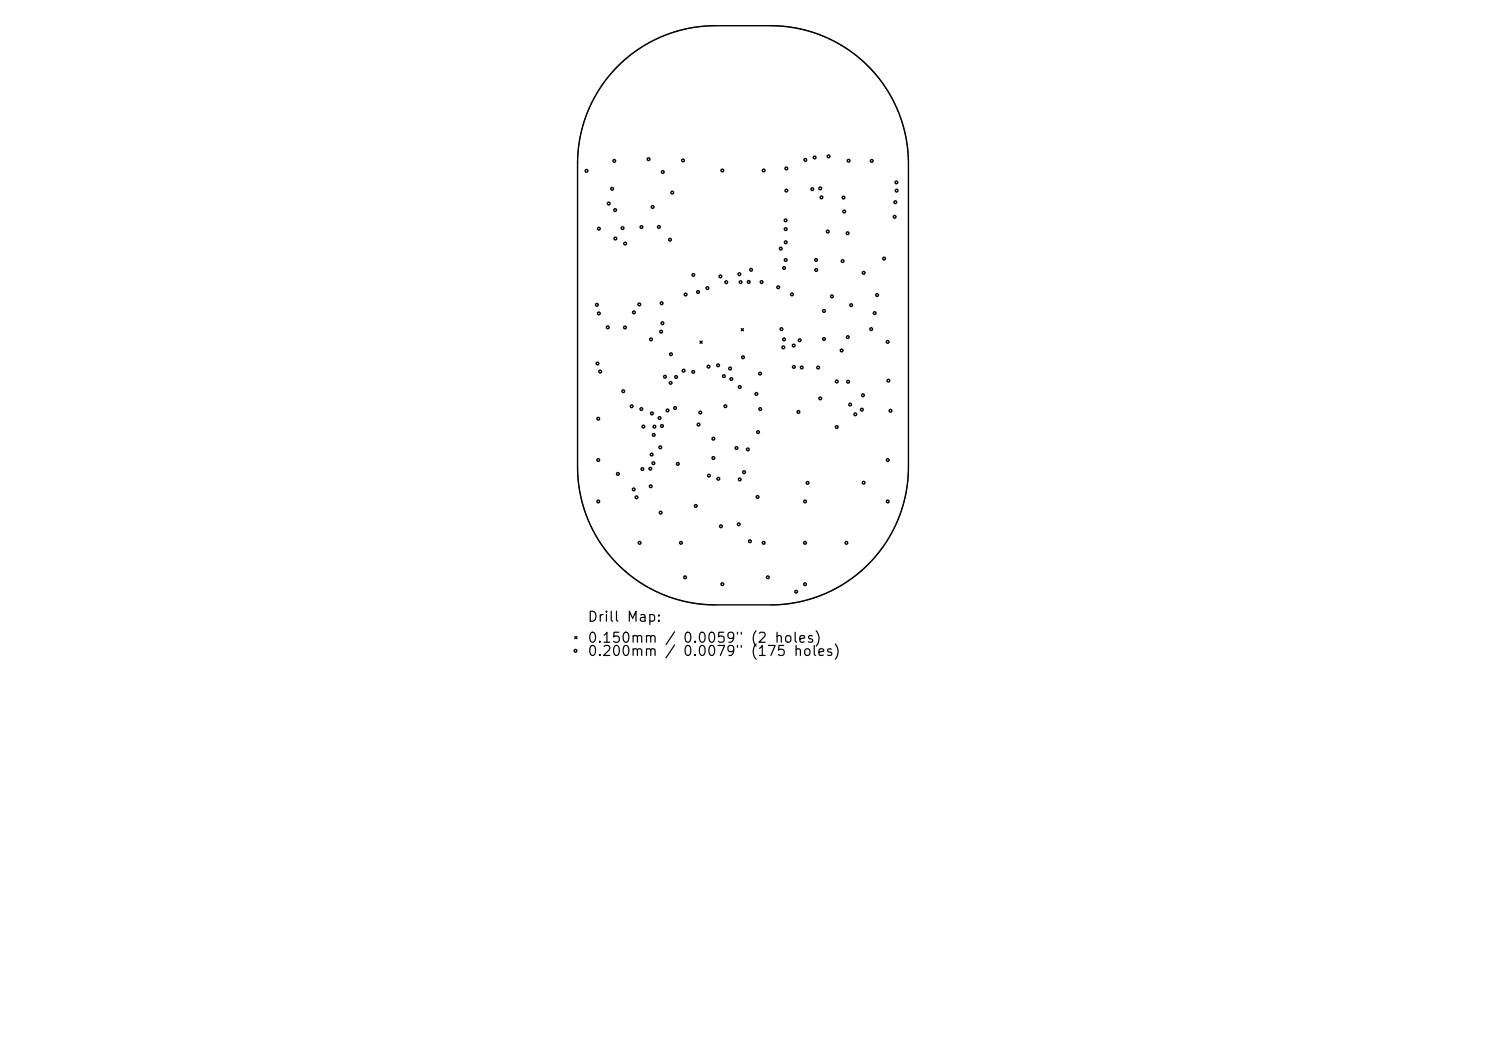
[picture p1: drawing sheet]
<svg xmlns="http://www.w3.org/2000/svg" width="297mm" height="210mm" viewBox="0 0 297 210" stroke-linecap="round" stroke-linejoin="round" font-family="sans-serif">
<defs><g id="words">
<g font-size="2">
<text x="117.3" y="124.7">Drill Map:</text>
<text x="117.3" y="128.9">0.150mm / 0.0059&quot; (2 holes)</text>
<text x="117.3" y="131.6">0.200mm</text>
<text x="136.3" y="131.6">0.0079&quot; (175</text>
</g>
</g></defs>
<g fill="none" stroke="#000" stroke-width=".28">
<path d="M123.5 13.2l2.9-2.5 3.2-2.1 3.5-1.6 3.9-1.2 3-.5 2.7-.2h11.9l4 .4 3.5 .9 3.3 1.2 3.2 1.7 2.9 2.1 2.6 2.4 2.2 2.7 1.9 3.1 1.5 3.2 1.3 4.4 .4 2.5 .2 2.4v61.5l-.4 4.1-.8 3.4-1.3 3.6-1.7 3.2-2.1 2.9-2.4 2.6-2.7 2.2-3 1.9-3.3 1.5-2.3 .8-2.4 .6-2.5 .3-2.4 .2-13.2-.1-3.6-.5-3.4-.9-2.8-1.1-2.6-1.5-2.5-1.7-2.3-1.9-2.1-2.2-1.8-2.4-1.5-2.6-1.2-2.8-1.3-4.4-.4-2.5-.2-2.4 .1-63.1 .3-2.5 .5-2.4 .7-2.3 .9-2.3 1.1-2.2 1.3-2.1 1.5-2zM139.9 68.2l.4 .4M140.3 68.2l-.4 .4M148.2 65.7l.4 .4M148.6 65.7l-.4 .4M114.9 127.2l.4 .4M115.3 127.2l-.4 .4"/>
<circle cx="117.2" cy="34.1" r=".28"/>
<circle cx="122.3" cy="37.7" r=".28"/>
<circle cx="122.8" cy="32.1" r=".28"/>
<circle cx="129.6" cy="31.8" r=".28"/>
<circle cx="132.5" cy="34.4" r=".28"/>
<circle cx="134.4" cy="38.5" r=".28"/>
<circle cx="136.5" cy="32.1" r=".28"/>
<circle cx="144.4" cy="34.1" r=".28"/>
<circle cx="152.6" cy="34.1" r=".28"/>
<circle cx="157.2" cy="33.7" r=".28"/>
<circle cx="157.2" cy="38.1" r=".28"/>
<circle cx="161" cy="32" r=".28"/>
<circle cx="162.3" cy="37.8" r=".28"/>
<circle cx="162.8" cy="31.5" r=".28"/>
<circle cx="163.9" cy="37.6" r=".28"/>
<circle cx="164.2" cy="39.4" r=".28"/>
<circle cx="165.6" cy="31.2" r=".28"/>
<circle cx="168.6" cy="39.5" r=".28"/>
<circle cx="169.6" cy="32.1" r=".28"/>
<circle cx="174.2" cy="32.1" r=".28"/>
<circle cx="179.2" cy="36.5" r=".28"/>
<circle cx="179.2" cy="38.1" r=".28"/>
<circle cx="119.7" cy="45.7" r=".28"/>
<circle cx="121.7" cy="40.7" r=".28"/>
<circle cx="122.9" cy="42" r=".28"/>
<circle cx="123" cy="47.7" r=".28"/>
<circle cx="124.4" cy="45.6" r=".28"/>
<circle cx="124.9" cy="48.7" r=".28"/>
<circle cx="128.2" cy="45.4" r=".28"/>
<circle cx="130.4" cy="41.4" r=".28"/>
<circle cx="131.7" cy="45.3" r=".28"/>
<circle cx="133.9" cy="47.9" r=".28"/>
<circle cx="137" cy="58.8" r=".28"/>
<circle cx="138.6" cy="54.9" r=".28"/>
<circle cx="139.5" cy="58.3" r=".28"/>
<circle cx="141.4" cy="57.6" r=".28"/>
<circle cx="144" cy="55.2" r=".28"/>
<circle cx="145.1" cy="56.4" r=".28"/>
<circle cx="147.8" cy="54.8" r=".28"/>
<circle cx="148" cy="56.4" r=".28"/>
<circle cx="149.7" cy="56.3" r=".28"/>
<circle cx="150.1" cy="53.9" r=".28"/>
<circle cx="152.2" cy="56.4" r=".28"/>
<circle cx="155.5" cy="57.4" r=".28"/>
<circle cx="156.1" cy="49.7" r=".28"/>
<circle cx="156.7" cy="53.6" r=".28"/>
<circle cx="157" cy="44" r=".28"/>
<circle cx="157" cy="45.8" r=".28"/>
<circle cx="157" cy="52" r=".28"/>
<circle cx="157" cy="48.4" r=".28"/>
<circle cx="158.3" cy="58.8" r=".28"/>
<circle cx="163.1" cy="51.9" r=".28"/>
<circle cx="163.1" cy="53.9" r=".28"/>
<circle cx="165.4" cy="46.3" r=".28"/>
<circle cx="166.3" cy="59.2" r=".28"/>
<circle cx="168.4" cy="52.2" r=".28"/>
<circle cx="168.7" cy="42.3" r=".28"/>
<circle cx="169.4" cy="46.6" r=".28"/>
<circle cx="172.6" cy="54.5" r=".28"/>
<circle cx="175.3" cy="59" r=".28"/>
<circle cx="176.7" cy="51.7" r=".28"/>
<circle cx="178.8" cy="43.3" r=".28"/>
<circle cx="178.9" cy="40.4" r=".28"/>
<circle cx="119.3" cy="60.9" r=".28"/>
<circle cx="119.4" cy="72.6" r=".28"/>
<circle cx="119.7" cy="62.6" r=".28"/>
<circle cx="120" cy="74.2" r=".28"/>
<circle cx="121.5" cy="65.4" r=".28"/>
<circle cx="124.6" cy="78.2" r=".28"/>
<circle cx="124.9" cy="65.4" r=".28"/>
<circle cx="126.7" cy="62.4" r=".28"/>
<circle cx="127.8" cy="60.8" r=".28"/>
<circle cx="130.1" cy="67.8" r=".28"/>
<circle cx="132.1" cy="66.3" r=".28"/>
<circle cx="132.2" cy="60.6" r=".28"/>
<circle cx="132.4" cy="64.6" r=".28"/>
<circle cx="132.9" cy="75.3" r=".28"/>
<circle cx="134" cy="76.5" r=".28"/>
<circle cx="134.1" cy="70.8" r=".28"/>
<circle cx="135.1" cy="75.3" r=".28"/>
<circle cx="136.6" cy="74.1" r=".28"/>
<circle cx="138.5" cy="74.3" r=".28"/>
<circle cx="141.6" cy="73.3" r=".28"/>
<circle cx="143.5" cy="73" r=".28"/>
<circle cx="144.7" cy="75.2" r=".28"/>
<circle cx="145.9" cy="73.6" r=".28"/>
<circle cx="146.2" cy="75.7" r=".28"/>
<circle cx="147.9" cy="77.3" r=".28"/>
<circle cx="148.5" cy="71.4" r=".28"/>
<circle cx="151.2" cy="78.7" r=".28"/>
<circle cx="151.9" cy="74.7" r=".28"/>
<circle cx="156.2" cy="65.8" r=".28"/>
<circle cx="156.6" cy="69.4" r=".28"/>
<circle cx="156.7" cy="67.8" r=".28"/>
<circle cx="158.6" cy="69" r=".28"/>
<circle cx="158.7" cy="73.3" r=".28"/>
<circle cx="159.8" cy="68" r=".28"/>
<circle cx="160.2" cy="73.4" r=".28"/>
<circle cx="163.5" cy="73.4" r=".28"/>
<circle cx="163.9" cy="79.6" r=".28"/>
<circle cx="164.7" cy="67.7" r=".28"/>
<circle cx="164.7" cy="62.1" r=".28"/>
<circle cx="167.2" cy="76.2" r=".28"/>
<circle cx="168.2" cy="70" r=".28"/>
<circle cx="169.4" cy="67.4" r=".28"/>
<circle cx="169.5" cy="76.3" r=".28"/>
<circle cx="170.1" cy="61" r=".28"/>
<circle cx="172.5" cy="79" r=".28"/>
<circle cx="174.1" cy="65.8" r=".28"/>
<circle cx="174.8" cy="62.6" r=".28"/>
<circle cx="177.4" cy="68.3" r=".28"/>
<circle cx="177.6" cy="76.1" r=".28"/>
<circle cx="119.6" cy="83.7" r=".28"/>
<circle cx="119.6" cy="91.9" r=".28"/>
<circle cx="123.5" cy="94.7" r=".28"/>
<circle cx="126.3" cy="81.2" r=".28"/>
<circle cx="126.7" cy="97.8" r=".28"/>
<circle cx="127.2" cy="99.4" r=".28"/>
<circle cx="128.2" cy="81.7" r=".28"/>
<circle cx="128.4" cy="93.7" r=".28"/>
<circle cx="128.6" cy="85.2" r=".28"/>
<circle cx="130" cy="93.7" r=".28"/>
<circle cx="130.1" cy="97.2" r=".28"/>
<circle cx="130.2" cy="90.8" r=".28"/>
<circle cx="130.3" cy="82.6" r=".28"/>
<circle cx="130.6" cy="92.6" r=".28"/>
<circle cx="130.7" cy="86.9" r=".28"/>
<circle cx="130.8" cy="85.3" r=".28"/>
<circle cx="131.8" cy="83.5" r=".28"/>
<circle cx="132" cy="89.4" r=".28"/>
<circle cx="132.3" cy="85.1" r=".28"/>
<circle cx="133.4" cy="82" r=".28"/>
<circle cx="134.9" cy="81.5" r=".28"/>
<circle cx="135.5" cy="92.7" r=".28"/>
<circle cx="139.6" cy="84.8" r=".28"/>
<circle cx="140" cy="82.4" r=".28"/>
<circle cx="141.7" cy="95" r=".28"/>
<circle cx="142.6" cy="87.7" r=".28"/>
<circle cx="142.6" cy="91.5" r=".28"/>
<circle cx="143.6" cy="95.7" r=".28"/>
<circle cx="145" cy="81.2" r=".28"/>
<circle cx="147.2" cy="89.5" r=".28"/>
<circle cx="147.8" cy="95.8" r=".28"/>
<circle cx="148.7" cy="94.3" r=".28"/>
<circle cx="149.5" cy="89.8" r=".28"/>
<circle cx="151.4" cy="99.3" r=".28"/>
<circle cx="151.5" cy="86.3" r=".28"/>
<circle cx="151.9" cy="81.7" r=".28"/>
<circle cx="159.6" cy="82.3" r=".28"/>
<circle cx="161.4" cy="96.5" r=".28"/>
<circle cx="167.2" cy="85.3" r=".28"/>
<circle cx="169.9" cy="80.8" r=".28"/>
<circle cx="170.9" cy="82.8" r=".28"/>
<circle cx="172.3" cy="81.9" r=".28"/>
<circle cx="172.6" cy="96.5" r=".28"/>
<circle cx="177.4" cy="91.9" r=".28"/>
<circle cx="178" cy="82.1" r=".28"/>
<circle cx="119.6" cy="100.2" r=".28"/>
<circle cx="127.8" cy="108.5" r=".28"/>
<circle cx="132" cy="102.4" r=".28"/>
<circle cx="136.1" cy="108.5" r=".28"/>
<circle cx="136.9" cy="115.4" r=".28"/>
<circle cx="139.1" cy="101.1" r=".28"/>
<circle cx="144.1" cy="105.2" r=".28"/>
<circle cx="144.4" cy="116.7" r=".28"/>
<circle cx="147.6" cy="104.8" r=".28"/>
<circle cx="149.9" cy="108.1" r=".28"/>
<circle cx="152.6" cy="108.5" r=".28"/>
<circle cx="153.5" cy="115.4" r=".28"/>
<circle cx="159.1" cy="118.2" r=".28"/>
<circle cx="160.9" cy="108.5" r=".28"/>
<circle cx="160.9" cy="116.7" r=".28"/>
<circle cx="160.9" cy="100.2" r=".28"/>
<circle cx="169.2" cy="108.5" r=".28"/>
<circle cx="177.4" cy="100.2" r=".28"/>
<circle cx="115" cy="130" r=".28"/>
</g>
<use href="#words"/>
</svg>
